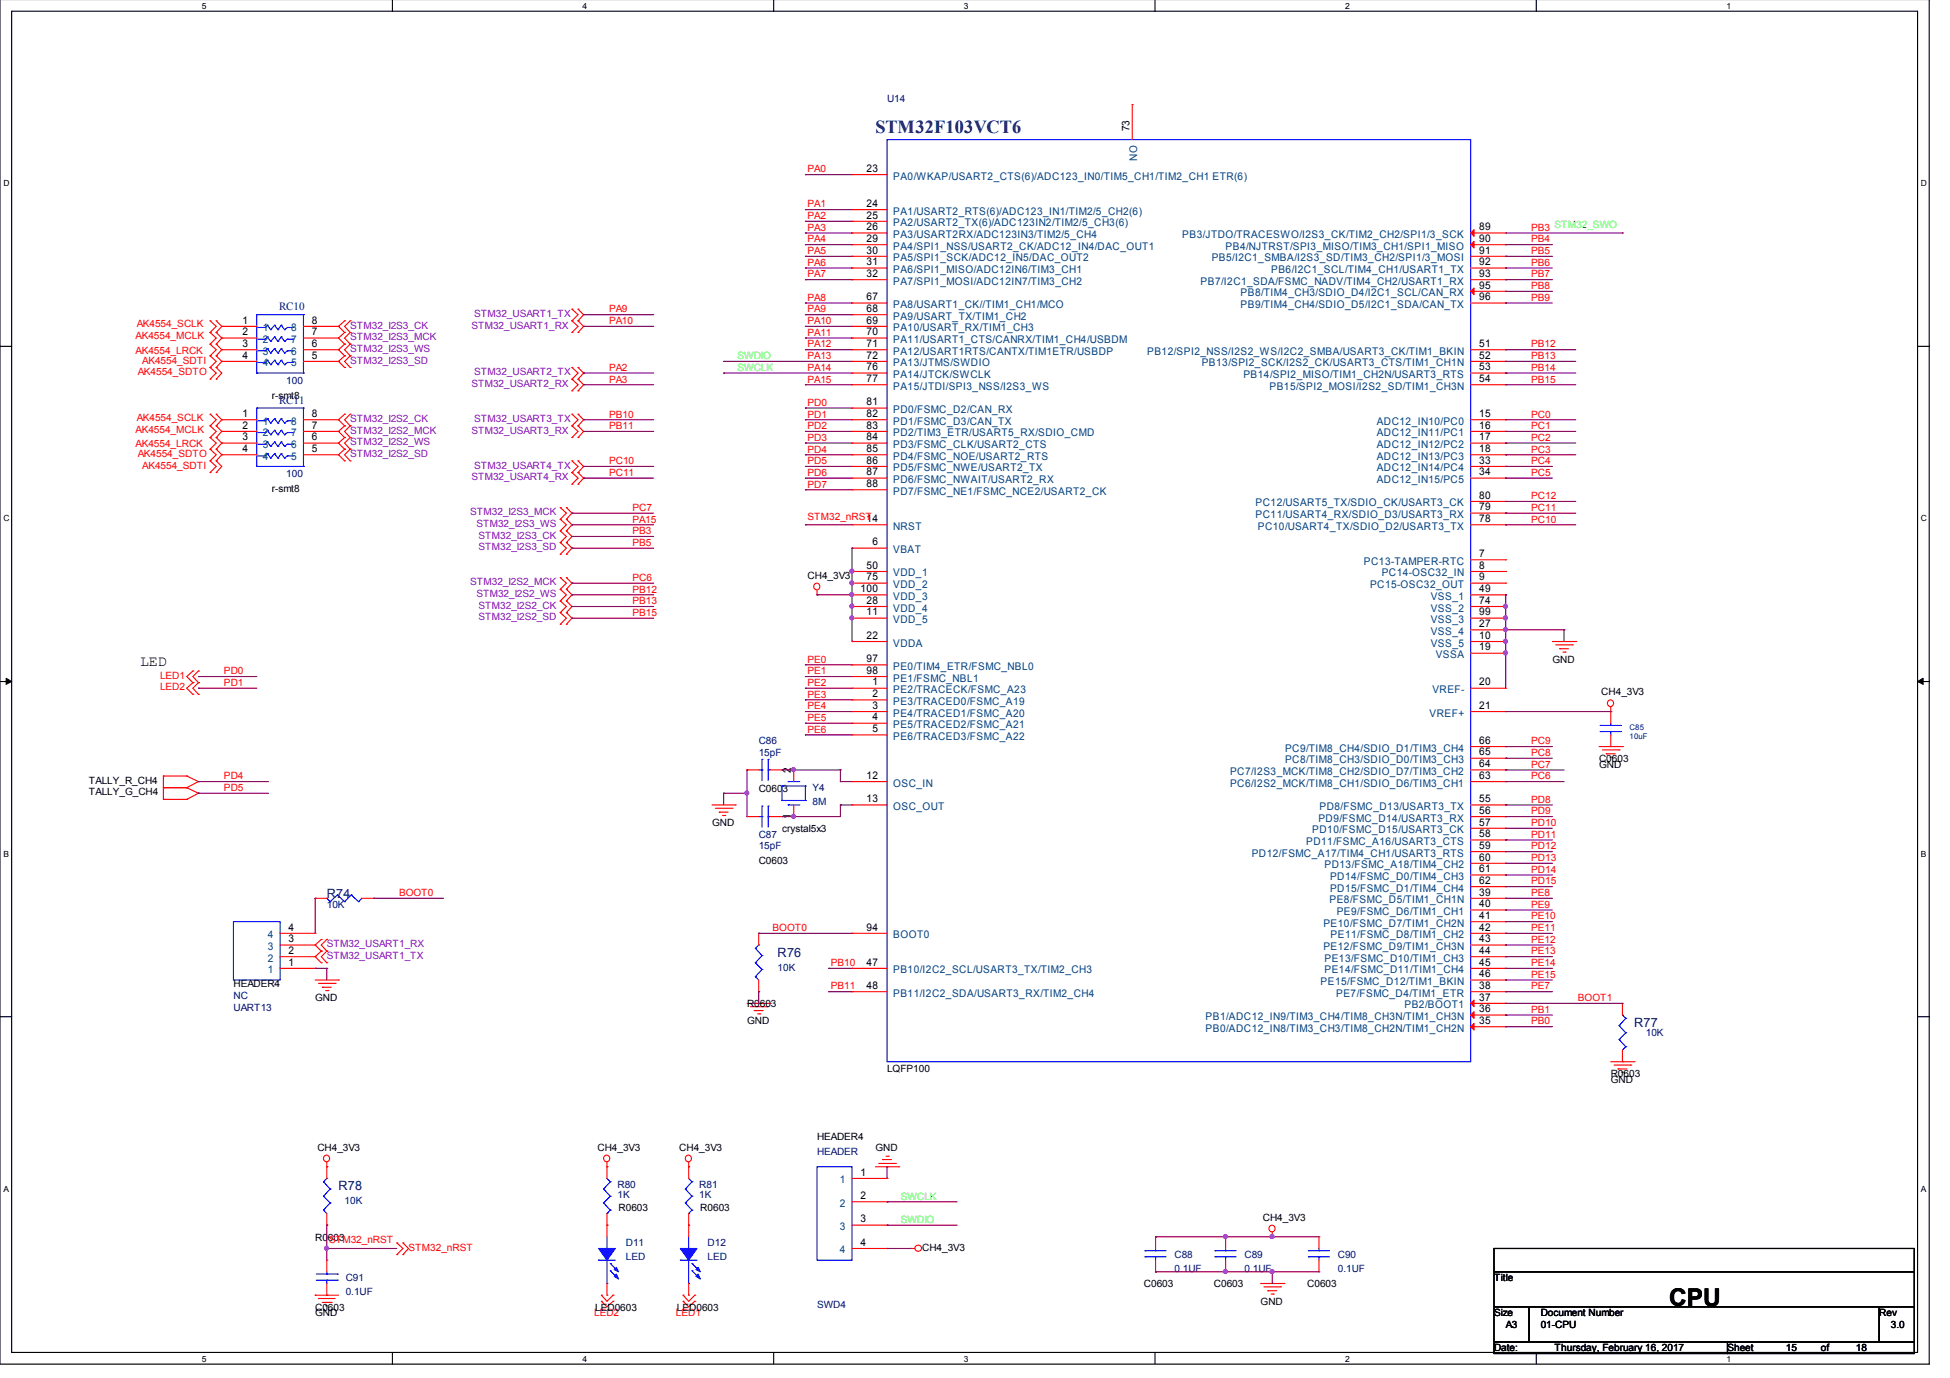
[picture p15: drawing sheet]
<svg xmlns="http://www.w3.org/2000/svg" width="297mm" height="210mm" viewBox="0 0 297 210" stroke-linecap="round" stroke-linejoin="round" font-family="sans-serif">
<defs><g id="words">
<text font-size="3.7" x="254.3" y="198.9">CPU</text>
<text font-size="2.8" fill="#000080" x="133.3" y="20.2">STM32F103VCT6</text>
<text font-size="2.3" x="21.3" y="101.4">LED</text>
<g font-size="1.9" fill="#000080">
<text x="49.8" y="136.8">R74</text>
<text x="118.4" y="145.7">R76</text>
<text x="248.9" y="156.4">R77</text>
<text x="51.6" y="181.3">R78</text>
</g>
<g font-size="1.7" fill="#000080">
<text x="42.5" y="47.3">RC10</text>
<text x="42.5" y="61.5">RC11</text>
</g>
<g font-size="1.6">
<text x="172" y="20" transform="rotate(-90 172 20)">73</text>
<text x="132" y="26.2">23</text>
<text x="132" y="31.5">24</text>
<text x="132" y="33.3">25</text>
<text x="132" y="35.1">26</text>
<text x="225.3" y="35.1">89</text>
<text x="132" y="36.8">29</text>
<text x="132" y="38.6">30</text>
<text x="132" y="40.4">31</text>
<text x="225.3" y="40.4">92</text>
<text x="225.3" y="38.6">91</text>
<text x="225.3" y="36.8">90</text>
<text x="132" y="42.2">32</text>
<text x="132" y="45.7">67</text>
<text x="132" y="47.5">68</text>
<text x="225.3" y="45.7">96</text>
<text x="225.3" y="44">95</text>
<text x="225.3" y="42.2">93</text>
<text x="36.9" y="49.3">1</text>
<text x="36.9" y="52.8">3</text>
<text x="36.9" y="51.1">2</text>
<text x="47.5" y="49.3">8</text>
<text x="47.5" y="52.8">6</text>
<text x="47.5" y="51.1">7</text>
<text x="132" y="49.3">69</text>
<text x="132" y="51.1">70</text>
<text x="132" y="52.8">71</text>
<text x="225.3" y="52.8">51</text>
<text x="36.9" y="54.6">4</text>
<text x="47.5" y="54.6">5</text>
<text x="132" y="54.6">72</text>
<text x="132" y="56.4">76</text>
<text x="132" y="58.2">77</text>
<text x="225.3" y="54.6">52</text>
<text x="225.3" y="56.4">53</text>
<text x="225.3" y="58.2">54</text>
<text x="36.9" y="63.5">1</text>
<text x="36.9" y="65.3">2</text>
<text x="47.5" y="63.5">8</text>
<text x="47.5" y="65.3">7</text>
<text x="132" y="65.3">83</text>
<text x="132" y="61.7">81</text>
<text x="132" y="63.5">82</text>
<text x="225.3" y="63.5">15</text>
<text x="225.3" y="65.3">16</text>
<text x="36.9" y="67.1">3</text>
<text x="36.9" y="68.8">4</text>
<text x="47.5" y="67.1">6</text>
<text x="47.5" y="68.8">5</text>
<text x="132" y="67.1">84</text>
<text x="132" y="68.8">85</text>
<text x="132" y="70.6">86</text>
<text x="225.3" y="67.1">17</text>
<text x="225.3" y="68.8">18</text>
<text x="225.3" y="70.6">33</text>
<text x="132" y="72.4">87</text>
<text x="132" y="74.2">88</text>
<text x="225.3" y="72.4">34</text>
<text x="225.3" y="77.7">79</text>
<text x="225.3" y="76">80</text>
<text x="132" y="79.5">14</text>
<text x="132.9" y="83.1">6</text>
<text x="225.3" y="79.5">78</text>
<text x="132" y="86.6">50</text>
<text x="132" y="88.4">75</text>
<text x="225.3" y="84.9">7</text>
<text x="225.3" y="86.6">8</text>
<text x="225.3" y="88.4">9</text>
<text x="131.1" y="90.2">100</text>
<text x="132" y="93.7">11</text>
<text x="132" y="92">28</text>
<text x="225.3" y="90.2">49</text>
<text x="225.3" y="92">74</text>
<text x="225.3" y="93.7">99</text>
<text x="225.3" y="95.5">27</text>
<text x="132" y="97.3">22</text>
<text x="132" y="100.9">97</text>
<text x="225.3" y="97.3">10</text>
<text x="225.3" y="99.1">19</text>
<text x="132" y="102.6">98</text>
<text x="132.9" y="104.4">1</text>
<text x="132.9" y="106.2">2</text>
<text x="132.9" y="108">3</text>
<text x="225.3" y="104.4">20</text>
<text x="225.3" y="108">21</text>
<text x="132.9" y="109.7">4</text>
<text x="132.9" y="111.5">5</text>
<text x="225.3" y="113.3">66</text>
<text x="120.5" y="117.8" transform="rotate(-90 120.5 117.8)">2</text>
<text x="132" y="118.6">12</text>
<text x="225.3" y="118.6">63</text>
<text x="225.3" y="116.9">64</text>
<text x="225.3" y="115.1">65</text>
<text x="120.5" y="124.7" transform="rotate(-90 120.5 124.7)">1</text>
<text x="132" y="122.2">13</text>
<text x="225.3" y="122.2">55</text>
<text x="225.3" y="124">56</text>
<text x="225.3" y="125.7">57</text>
<text x="225.3" y="127.5">58</text>
<text x="225.3" y="129.3">59</text>
<text x="225.3" y="131.1">60</text>
<text x="225.3" y="136.4">39</text>
<text x="225.3" y="132.9">61</text>
<text x="225.3" y="134.6">62</text>
<text x="43.9" y="143.5">3</text>
<text x="43.9" y="141.7">4</text>
<text x="132" y="141.7">94</text>
<text x="225.3" y="138.2">40</text>
<text x="225.3" y="140">41</text>
<text x="225.3" y="141.7">42</text>
<text x="225.3" y="143.5">43</text>
<text x="43.9" y="147.1">1</text>
<text x="43.9" y="145.3">2</text>
<text x="132" y="147.1">47</text>
<text x="225.3" y="145.3">44</text>
<text x="225.3" y="147.1">45</text>
<text x="225.3" y="148.9">46</text>
<text x="132" y="150.6">48</text>
<text x="225.3" y="152.4">37</text>
<text x="225.3" y="154.2">36</text>
<text x="225.3" y="156">35</text>
<text x="225.3" y="150.6">38</text>
<text x="131.1" y="179.1">1</text>
<text x="131.1" y="182.6">2</text>
<text x="131.1" y="186.2">3</text>
<text x="131.1" y="189.8">4</text>
</g>
<g font-size="1.6" fill="#004080">
<text x="136.1" y="27.4">PA0/WKAP/USART2_CTS(6)/ADC123_IN0/TIM5_CH1/TIM2_CH1 ETR(6)</text>
<text x="173.2" y="24.5" transform="rotate(-90 173.2 24.5)">NO</text>
<text x="136.1" y="32.7">PA1/USART2_RTS(6)/ADC123_IN1/TIM2/5_CH2(6)</text>
<text x="136.1" y="34.5">PA2/USART2_TX(6)/ADC123IN2/TIM2/5_CH3(6)</text>
<text x="136.1" y="36.3">PA3/USART2RX/ADC123IN3/TIM2/5_CH4</text>
<text x="136.1" y="38">PA4/SPI1_NSS/USART2_CK/ADC12_IN4/DAC_OUT1</text>
<text x="136.1" y="39.8">PA5/SPI1_SCK/ADC12_IN5/DAC_OUT2</text>
<text x="136.1" y="41.6">PA6/SPI1_MISO/ADC12IN6/TIM3_CH1</text>
<text x="180.1" y="36.3">PB3/JTDO/TRACESWO/I2S3_CK/TIM2_CH2/SPI1/3_SCK</text>
<text x="184.6" y="39.8">PB5/I2C1_SMBA/I2S3_SD/TIM3_CH2/SPI1/3_MOSI</text>
<text x="186.7" y="38">PB4/NJTRST/SPI3_MISO/TIM3_CH1/SPI1_MISO</text>
<text x="193.6" y="41.6">PB6/I2C1_SCL/TIM4_CH1/USART1_TX</text>
<text x="136.1" y="43.4">PA7/SPI1_MOSI/ADC12IN7/TIM3_CH2</text>
<text x="136.1" y="46.9">PA8/USART1_CK//TIM1_CH1/MCO</text>
<text x="182.9" y="43.4">PB7/I2C1_SDA/FSMC_NADV/TIM4_CH2/USART1_RX</text>
<text x="189" y="46.9">PB9/TIM4_CH4/SDIO_D5/I2C1_SDA/CAN_TX</text>
<text x="189" y="45.1">PB8/TIM4_CH3/SDIO_D4/I2C1_SCL/CAN_RX</text>
<text x="40" y="50.5">1</text>
<text x="40" y="52.3">2</text>
<text x="44.4" y="50.5">8</text>
<text x="44.4" y="52.3">7</text>
<text x="136.1" y="48.7">PA9/USART_TX/TIM1_CH2</text>
<text x="136.1" y="50.5">PA10/USART_RX/TIM1_CH3</text>
<text x="136.1" y="52.3">PA11/USART1_CTS/CANRX/TIM1_CH4/USBDM</text>
<text x="40" y="54">3</text>
<text x="40" y="55.8">4</text>
<text x="44.4" y="54">6</text>
<text x="44.4" y="55.8">5</text>
<text x="136.1" y="54">PA12/USART1RTS/CANTX/TIM1ETR/USBDP</text>
<text x="136.1" y="55.8">PA13/JTMS/SWDIO</text>
<text x="136.1" y="57.6">PA14/JTCK/SWCLK</text>
<text x="136.1" y="59.4">PA15/JTDI/SPI3_NSS/I2S3_WS</text>
<text x="174.8" y="54">PB12/SPI2_NSS/I2S2_WS/I2C2_SMBA/USART3_CK/TIM1_BKIN</text>
<text x="183" y="55.8">PB13/SPI2_SCK/I2S2_CK/USART3_CTS/TIM1_CH1N</text>
<text x="189.4" y="57.6">PB14/SPI2_MISO/TIM1_CH2N/USART3_RTS</text>
<text x="193.4" y="59.4">PB15/SPI2_MOSI/I2S2_SD/TIM1_CH3N</text>
<text x="40" y="64.7">1</text>
<text x="44.4" y="64.7">8</text>
<text x="136.1" y="62.9">PD0/FSMC_D2/CAN_RX</text>
<text x="136.1" y="64.7">PD1/FSMC_D3/CAN_TX</text>
<text x="209.7" y="64.7">ADC12_IN10/PC0</text>
<text x="40" y="68.3">3</text>
<text x="40" y="66.5">2</text>
<text x="40" y="70">4</text>
<text x="44.4" y="68.3">6</text>
<text x="44.4" y="66.5">7</text>
<text x="44.4" y="70">5</text>
<text x="136.1" y="66.5">PD2/TIM3_ETR/USART5_RX/SDIO_CMD</text>
<text x="136.1" y="68.3">PD3/FSMC_CLK/USART2_CTS</text>
<text x="136.1" y="70">PD4/FSMC_NOE/USART2_RTS</text>
<text x="136.1" y="71.8">PD5/FSMC_NWE/USART2_TX</text>
<text x="209.7" y="66.5">ADC12_IN11/PC1</text>
<text x="209.7" y="68.3">ADC12_IN12/PC2</text>
<text x="209.7" y="70">ADC12_IN13/PC3</text>
<text x="209.7" y="71.8">ADC12_IN14/PC4</text>
<text x="136.1" y="73.6">PD6/FSMC_NWAIT/USART2_RX</text>
<text x="136.1" y="75.4">PD7/FSMC_NE1/FSMC_NCE2/USART2_CK</text>
<text x="191.3" y="77.1">PC12/USART5_TX/SDIO_CK/USART3_CK</text>
<text x="209.7" y="73.6">ADC12_IN15/PC5</text>
<text x="136.1" y="80.7">NRST</text>
<text x="191.3" y="78.9">PC11/USART4_RX/SDIO_D3/USART3_RX</text>
<text x="191.6" y="80.7">PC10/USART4_TX/SDIO_D2/USART3_TX</text>
<text x="136.1" y="84.3">VBAT</text>
<text x="136.1" y="87.8">VDD_1</text>
<text x="136.1" y="89.6">VDD_2</text>
<text x="207.8" y="86">PC13-TAMPER-RTC</text>
<text x="208.7" y="89.6">PC15-OSC32_OUT</text>
<text x="210.5" y="87.8">PC14-OSC32_IN</text>
<text x="136.1" y="91.4">VDD_3</text>
<text x="136.1" y="94.9">VDD_5</text>
<text x="136.1" y="93.1">VDD_4</text>
<text x="217.9" y="91.4">VSS_1</text>
<text x="217.9" y="93.1">VSS_2</text>
<text x="217.9" y="94.9">VSS_3</text>
<text x="136.1" y="98.5">VDDA</text>
<text x="217.9" y="96.7">VSS_4</text>
<text x="217.9" y="98.5">VSS_5</text>
<text x="218.7" y="100.3">VSSA</text>
<text x="136.1" y="105.6">PE2/TRACECK/FSMC_A23</text>
<text x="136.1" y="107.4">PE3/TRACED0/FSMC_A19</text>
<text x="136.1" y="102">PE0/TIM4_ETR/FSMC_NBL0</text>
<text x="136.1" y="103.8">PE1/FSMC_NBL1</text>
<text x="218.2" y="105.6">VREF-</text>
<text x="136.1" y="109.1">PE4/TRACED1/FSMC_A20</text>
<text x="136.1" y="110.9">PE5/TRACED2/FSMC_A21</text>
<text x="136.1" y="112.7">PE6/TRACED3/FSMC_A22</text>
<text x="217.8" y="109.1">VREF+</text>
<text x="136.1" y="119.8">OSC_IN</text>
<text x="187.4" y="119.8">PC6/I2S2_MCK/TIM8_CH1/SDIO_D6/TIM3_CH1</text>
<text x="187.4" y="118">PC7/I2S3_MCK/TIM8_CH2/SDIO_D7/TIM3_CH2</text>
<text x="195.7" y="116.3">PC8/TIM8_CH3/SDIO_D0/TIM3_CH3</text>
<text x="195.7" y="114.5">PC9/TIM8_CH4/SDIO_D1/TIM3_CH4</text>
<text x="136.1" y="123.4">OSC_OUT</text>
<text x="200.8" y="125.2">PD9/FSMC_D14/USART3_RX</text>
<text x="201" y="123.4">PD8/FSMC_D13/USART3_TX</text>
<text x="190.7" y="130.5">PD12/FSMC_A17/TIM4_CH1/USART3_RTS</text>
<text x="199" y="128.7">PD11/FSMC_A16/USART3_CTS</text>
<text x="199.9" y="126.9">PD10/FSMC_D15/USART3_CK</text>
<text x="201.8" y="132.3">PD13/FSMC_A18/TIM4_CH2</text>
<text x="202.5" y="137.6">PE8/FSMC_D5/TIM1_CH1N</text>
<text x="202.6" y="134">PD14/FSMC_D0/TIM4_CH3</text>
<text x="202.6" y="135.8">PD15/FSMC_D1/TIM4_CH4</text>
<text x="40.8" y="142.9">4</text>
<text x="136.1" y="142.9">BOOT0</text>
<text x="201.6" y="141.2">PE10/FSMC_D7/TIM1_CH2N</text>
<text x="202.7" y="142.9">PE11/FSMC_D8/TIM1_CH2</text>
<text x="203.6" y="139.4">PE9/FSMC_D6/TIM1_CH1</text>
<text x="40.8" y="148.3">1</text>
<text x="40.8" y="146.5">2</text>
<text x="40.8" y="144.7">3</text>
<text x="136.1" y="148.3">PB10/I2C2_SCL/USART3_TX/TIM2_CH3</text>
<text x="201.6" y="144.7">PE12/FSMC_D9/TIM1_CH3N</text>
<text x="201.8" y="146.5">PE13/FSMC_D10/TIM1_CH3</text>
<text x="201.8" y="148.3">PE14/FSMC_D11/TIM1_CH4</text>
<text x="136.1" y="151.8">PB11/I2C2_SDA/USART3_RX/TIM2_CH4</text>
<text x="183.6" y="155.4">PB1/ADC12_IN9/TIM3_CH4/TIM8_CH3N/TIM1_CH3N</text>
<text x="201.2" y="150">PE15/FSMC_D12/TIM1_BKIN</text>
<text x="203.5" y="151.8">PE7/FSMC_D4/TIM1_ETR</text>
<text x="214" y="153.6">PB2/BOOT1</text>
<text x="183.6" y="157.2">PB0/ADC12_IN8/TIM3_CH3/TIM8_CH2N/TIM1_CH2N</text>
<text x="127.9" y="180.3">1</text>
<text x="127.9" y="183.8">2</text>
<text x="127.9" y="187.4">3</text>
<text x="127.9" y="190.9">4</text>
</g>
<g font-size="1.5" fill="#000080">
<text x="135.1" y="15.6">U14</text>
<text x="43.6" y="58.4">100</text>
<text x="43.6" y="72.7">100</text>
<text x="115.6" y="113.4">C86</text>
<text x="115.6" y="115.2">15pF</text>
<text x="123.8" y="120.5">Y4</text>
<text x="123.8" y="122.6">8M</text>
<text x="115.6" y="127.6">C87</text>
<text x="115.6" y="129.4">15pF</text>
<text x="49.8" y="138.3">10K</text>
<text x="118.4" y="147.8">10K</text>
<text x="35.6" y="153.9">UART13</text>
<text x="35.6" y="152.2">NC</text>
<text x="250.7" y="157.8">10K</text>
<text x="124.5" y="176">HEADER</text>
<text x="52.5" y="183.4">10K</text>
<text x="94.1" y="180.9">R80</text>
<text x="94.1" y="182.6">1K</text>
<text x="106.5" y="180.9">R81</text>
<text x="106.5" y="182.6">1K</text>
<text x="95.3" y="189.8">D11</text>
<text x="95.3" y="192">LED</text>
<text x="107.8" y="189.8">D12</text>
<text x="107.8" y="192">LED</text>
<text x="178.9" y="191.6">C88</text>
<text x="189.6" y="191.6">C89</text>
<text x="203.8" y="191.6">C90</text>
<text x="52.7" y="195.2">C91</text>
<text x="52.7" y="197.3">0.1UF</text>
<text x="178.9" y="193.7">0.1UF</text>
<text x="189.6" y="193.7">0.1UF</text>
<text x="203.8" y="193.7">0.1UF</text>
<text x="124.5" y="199.2">SWD4</text>
</g>
<g font-size="1.5" fill="#f00">
<text x="123" y="26.3">PA0</text>
<text x="123" y="31.6">PA1</text>
<text x="123" y="35.2">PA3</text>
<text x="123" y="33.4">PA2</text>
<text x="233.3" y="35.2">PB3</text>
<text x="123" y="40.5">PA6</text>
<text x="123" y="36.9">PA4</text>
<text x="123" y="38.7">PA5</text>
<text x="233.3" y="36.9">PB4</text>
<text x="233.3" y="38.7">PB5</text>
<text x="233.3" y="40.5">PB6</text>
<text x="92.8" y="47.6">PA9</text>
<text x="123" y="42.3">PA7</text>
<text x="123" y="47.6">PA9</text>
<text x="123" y="45.8">PA8</text>
<text x="233.3" y="45.8">PB9</text>
<text x="233.3" y="44">PB8</text>
<text x="233.3" y="42.3">PB7</text>
<text x="20.7" y="51.7">AK4554_MCLK</text>
<text x="20.7" y="53.9">AK4554_LRCK</text>
<text x="20.8" y="49.9">AK4554_SCLK</text>
<text x="92.8" y="49.4">PA10</text>
<text x="123" y="52.9">PA12</text>
<text x="123" y="49.4">PA10</text>
<text x="123" y="51.2">PA11</text>
<text x="233.3" y="52.9">PB12</text>
<text x="21" y="57.2">AK4554_SDTO</text>
<text x="21.7" y="55.4">AK4554_SDTI</text>
<text x="92.8" y="56.5">PA2</text>
<text x="92.8" y="58.3">PA3</text>
<text x="123" y="56.5">PA14</text>
<text x="123" y="54.7">PA13</text>
<text x="123" y="58.3">PA15</text>
<text x="233.3" y="56.5">PB14</text>
<text x="233.3" y="54.7">PB13</text>
<text x="233.3" y="58.3">PB15</text>
<text x="20.7" y="65.9">AK4554_MCLK</text>
<text x="20.8" y="64.1">AK4554_SCLK</text>
<text x="92.8" y="65.4">PB11</text>
<text x="92.8" y="63.6">PB10</text>
<text x="123" y="61.8">PD0</text>
<text x="123" y="65.4">PD2</text>
<text x="123" y="63.6">PD1</text>
<text x="233.3" y="63.6">PC0</text>
<text x="233.3" y="65.4">PC1</text>
<text x="20.7" y="68.1">AK4554_LRCK</text>
<text x="21" y="69.6">AK4554_SDTO</text>
<text x="21.7" y="71.4">AK4554_SDTI</text>
<text x="92.8" y="70.7">PC10</text>
<text x="123" y="70.7">PD5</text>
<text x="123" y="68.9">PD4</text>
<text x="123" y="67.2">PD3</text>
<text x="233.3" y="67.2">PC2</text>
<text x="233.3" y="70.7">PC4</text>
<text x="233.3" y="68.9">PC3</text>
<text x="92.8" y="72.5">PC11</text>
<text x="96.4" y="77.8">PC7</text>
<text x="123" y="72.5">PD6</text>
<text x="123" y="74.3">PD7</text>
<text x="233.3" y="77.8">PC11</text>
<text x="233.3" y="72.5">PC5</text>
<text x="233.3" y="76">PC12</text>
<text x="96.4" y="79.6">PA15</text>
<text x="96.4" y="81.4">PB3</text>
<text x="96.4" y="83.2">PB5</text>
<text x="123" y="79.2">STM32_nRST</text>
<text x="233.3" y="79.6">PC10</text>
<text x="96.4" y="88.5">PC6</text>
<text x="96.4" y="93.8">PB15</text>
<text x="96.4" y="90.3">PB12</text>
<text x="96.4" y="92">PB13</text>
<text x="123" y="100.9">PE0</text>
<text x="24.4" y="103.4">LED1</text>
<text x="24.4" y="105.2">LED2</text>
<text x="34.1" y="102.7">PD0</text>
<text x="34.1" y="104.5">PD1</text>
<text x="123" y="106.3">PE3</text>
<text x="123" y="104.5">PE2</text>
<text x="123" y="102.7">PE1</text>
<text x="123" y="111.6">PE6</text>
<text x="123" y="109.8">PE5</text>
<text x="123" y="108">PE4</text>
<text x="233.3" y="113.4">PC9</text>
<text x="34.1" y="118.7">PD4</text>
<text x="233.3" y="115.2">PC8</text>
<text x="233.3" y="118.7">PC6</text>
<text x="233.3" y="116.9">PC7</text>
<text x="34.1" y="120.5">PD5</text>
<text x="233.3" y="125.8">PD10</text>
<text x="233.3" y="122.3">PD8</text>
<text x="233.3" y="124.1">PD9</text>
<text x="233.3" y="131.2">PD13</text>
<text x="233.3" y="129.4">PD12</text>
<text x="233.3" y="127.6">PD11</text>
<text x="60.8" y="136.5">BOOT0</text>
<text x="233.3" y="132.9">PD14</text>
<text x="233.3" y="134.7">PD15</text>
<text x="233.3" y="136.5">PE8</text>
<text x="117.7" y="141.8">BOOT0</text>
<text x="233.3" y="143.6">PE12</text>
<text x="233.3" y="141.8">PE11</text>
<text x="233.3" y="140.1">PE10</text>
<text x="233.3" y="138.3">PE9</text>
<text x="126.6" y="147.2">PB10</text>
<text x="233.3" y="147.2">PE14</text>
<text x="233.3" y="148.9">PE15</text>
<text x="233.3" y="145.4">PE13</text>
<text x="126.6" y="150.7">PB11</text>
<text x="233.3" y="150.7">PE7</text>
<text x="233.3" y="154.3">PB1</text>
<text x="240.4" y="152.5">BOOT1</text>
<text x="233.3" y="156.1">PB0</text>
<text x="50.1" y="189.4">STM32_nRST</text>
<text x="62.2" y="190.5">STM32_nRST</text>
<text x="90.5" y="200.5">LED2</text>
<text x="103" y="200.5">LED1</text>
</g>
<g font-size="1.5" fill="#0f0">
<text x="236.8" y="34.7">STM32_SWO</text>
<text x="112.4" y="56.5">SWCLK</text>
<text x="112.4" y="54.7">SWDIO</text>
<text x="137.2" y="182.7">SWCLK</text>
<text x="137.2" y="186.3">SWDIO</text>
</g>
<g font-size="1.5" fill="#8000ff">
<text x="53.3" y="53.6">STM32_I2S3_WS</text>
<text x="53.3" y="50.1">STM32_I2S3_CK</text>
<text x="53.3" y="51.8">STM32_I2S3_MCK</text>
<text x="71.8" y="50.1">STM32_USART1_RX</text>
<text x="72.2" y="48.3">STM32_USART1_TX</text>
<text x="53.3" y="55.4">STM32_I2S3_SD</text>
<text x="71.8" y="58.9">STM32_USART2_RX</text>
<text x="72.2" y="57.2">STM32_USART2_TX</text>
<text x="53.3" y="64.3">STM32_I2S2_CK</text>
<text x="72.2" y="64.3">STM32_USART3_TX</text>
<text x="53.3" y="69.6">STM32_I2S2_SD</text>
<text x="53.3" y="67.8">STM32_I2S2_WS</text>
<text x="53.3" y="66.1">STM32_I2S2_MCK</text>
<text x="71.8" y="66.1">STM32_USART3_RX</text>
<text x="72.2" y="71.4">STM32_USART4_TX</text>
<text x="71.8" y="73.2">STM32_USART4_RX</text>
<text x="71.6" y="78.5">STM32_I2S3_MCK</text>
<text x="72.6" y="80.3">STM32_I2S3_WS</text>
<text x="72.9" y="82.1">STM32_I2S3_CK</text>
<text x="72.9" y="83.8">STM32_I2S3_SD</text>
<text x="71.6" y="89.2">STM32_I2S2_MCK</text>
<text x="72.6" y="90.9">STM32_I2S2_WS</text>
<text x="72.9" y="92.7">STM32_I2S2_CK</text>
<text x="72.9" y="94.5">STM32_I2S2_SD</text>
<text x="49.8" y="146.1">STM32_USART1_TX</text>
<text x="49.8" y="144.3">STM32_USART1_RX</text>
</g>
<g font-size="1.5">
<text x="41.4" y="60.7">r-smt8</text>
<text x="41.4" y="74.9">r-smt8</text>
<text x="123" y="88.2">CH4_3V3</text>
<text x="236.5" y="100.9">GND</text>
<text x="243.9" y="105.9">CH4_3V3</text>
<text x="13.5" y="119.4">TALLY_R_CH4</text>
<text x="243.6" y="116.9">GND</text>
<text x="243.6" y="116.1">C0603</text>
<text x="13.5" y="121.2">TALLY_G_CH4</text>
<text x="108.5" y="125.8">GND</text>
<text x="115.6" y="120.7">C0603</text>
<text x="115.6" y="131.7">C0603</text>
<text x="119.1" y="126.8">crystal5x3</text>
<text x="35.6" y="150.4">HEADER4</text>
<text x="48" y="152.5">GND</text>
<text x="113.8" y="153.4">R0603</text>
<text x="113.8" y="156.1">GND</text>
<text x="135.1" y="163.3">LQFP100</text>
<text x="245.4" y="164.9">GND</text>
<text x="245.4" y="164.1">R0603</text>
<text x="124.5" y="173.7">HEADER4</text>
<text x="48.3" y="175.3">CH4_3V3</text>
<text x="91" y="175.3">CH4_3V3</text>
<text x="103.5" y="175.3">CH4_3V3</text>
<text x="133.3" y="175.3">GND</text>
<text x="94.2" y="184.5">R0603</text>
<text x="106.7" y="184.5">R0603</text>
<text x="192.4" y="185.9">CH4_3V3</text>
<text x="48" y="189">R0603</text>
<text x="140.5" y="190.5">CH4_3V3</text>
<text x="174.2" y="196.1">C0603</text>
<text x="184.9" y="196.1">C0603</text>
<text x="199.1" y="196.1">C0603</text>
<text x="227.6" y="195.2">Title</text>
<text x="48" y="200.5">GND</text>
<text x="48" y="199.7">C0603</text>
<text x="90.7" y="199.7">LED0603</text>
<text x="103.1" y="199.7">LED0603</text>
<text x="192" y="198.7">GND</text>
<text x="227.6" y="200.5">Size</text>
<text x="229.4" y="202.3">A3</text>
<text x="234.7" y="200.5">Document Number</text>
<text x="234.7" y="202.3">01-CPU</text>
<text x="286.3" y="200.5">Rev</text>
<text x="288" y="202.3">3.0</text>
<text x="227.6" y="205.8">Date:</text>
<text x="236.8" y="205.8">Thursday, February 16, 2017</text>
<text x="263.1" y="205.8">Sheet</text>
<text x="272" y="205.8">15</text>
<text x="277.4" y="205.8">of</text>
<text x="282.7" y="205.8">18</text>
</g>
<g font-size="1.3">
<text x="30.7" y="1.4">5</text>
<text x="88.7" y="1.4">4</text>
<text x="146.8" y="1.4">3</text>
<text x="204.9" y="1.4">2</text>
<text x="263" y="1.4">1</text>
<text x=".5" y="28.4">D</text>
<text x="292.6" y="28.4">D</text>
<text x=".5" y="79.4">C</text>
<text x="292.6" y="79.4">C</text>
<text x=".5" y="130.5">B</text>
<text x="292.6" y="130.5">B</text>
<text x=".5" y="181.5">A</text>
<text x="292.6" y="181.5">A</text>
<text x="30.7" y="207.4">5</text>
<text x="88.7" y="207.4">4</text>
<text x="146.8" y="207.4">3</text>
<text x="204.9" y="207.4">2</text>
<text x="263" y="207.4">1</text>
</g>
<g font-size="1.2" fill="#000080">
<text x="248.2" y="111.3">C85</text>
<text x="248.2" y="112.5">10uF</text>
</g>
</g></defs>
<path d="M0 -.1v207.9h293.9v-207.9M1.8 1.7h290.3v204.3h-290.3z" fill="none" stroke="#000" stroke-width=".17"/>
<g fill="#fff">
<path d="M30.7 .2h.6v1.3h-.6z"/>
<path d="M30.7 206.3h.6v1.3h-.6z"/>
</g>
<path d="M59.8 -.1v1.8M59.8 206v1.8" fill="none" stroke="#000" stroke-width=".17"/>
<g fill="#fff">
<path d="M88.7 .2h.6v1.3h-.6z"/>
<path d="M88.7 206.3h.6v1.3h-.6z"/>
</g>
<path d="M117.9 -.1v1.8M117.9 206v1.8" fill="none" stroke="#000" stroke-width=".17"/>
<g fill="#fff">
<path d="M146.8 .2h.6v1.3h-.6z"/>
<path d="M146.8 206.3h.6v1.3h-.6z"/>
</g>
<path d="M175.9 -.1v1.8M175.9 206v1.8" fill="none" stroke="#000" stroke-width=".17"/>
<g fill="#fff">
<path d="M204.9 .2h.6v1.3h-.6z"/>
<path d="M204.9 206.3h.6v1.3h-.6z"/>
</g>
<path d="M234 -.1v1.8M234 206v1.8" fill="none" stroke="#000" stroke-width=".17"/>
<g fill="#fff">
<path d="M263 .2h.6v1.3h-.6z"/>
<path d="M263 206.3h.6v1.3h-.6z"/>
<path d="M.5 27.2h.9v1.3h-.9z"/>
<path d="M292.6 27.2h.9v1.3h-.9z"/>
<path d="M.5 78.2h.9v1.4h-.9z"/>
<path d="M292.6 78.2h.9v1.4h-.9z"/>
</g>
<path d="M0 52.8h1.8M292.1 52.8h1.8" fill="none" stroke="#000" stroke-width=".17"/>
<g fill="#fff">
<path d="M.5 129.3h.8v1.4h-.8z"/>
<path d="M292.6 129.3h.8v1.4h-.8z"/>
</g>
<path d="M0 103.8h1.8M292.1 103.8h1.8" fill="none" stroke="#000" stroke-width=".17"/>
<path d="M.9 103.3l.9 .5-.9 .4zM292.1 103.8l.8-.5v.9z" fill="#000" stroke="#000" stroke-width=".15"/>
<g fill="#fff">
<path d="M.5 180.4h.7v1.3h-.7z"/>
<path d="M292.6 180.4h.7v1.3h-.7z"/>
</g>
<path d="M0 154.9h1.8M292.1 154.9h1.8M227.6 190.2h64v3.5h-64zM227.6 193.7h64v5.4h-64zM227.6 199.1h5.3v5.3h-5.3zM232.9 199.1h53.4v5.3h-53.4zM286.3 199.1h5.3v5.3h-5.3zM227.6 204.4h35.5v1.8h-35.5zM263.1 204.4h28.5v1.8h-28.5z" fill="none" stroke="#000" stroke-width=".17"/>
<g fill="none" stroke="#f00" stroke-width=".17">
<path d="M172.5 15.9h.1M172.5 15.9v5.4M129.8 26.6h.1M129.8 31.9h.1M129.8 33.7h.1M129.8 35.5h.1M129.8 37.3h.1M129.8 39h.1M129.8 26.6h5.3M129.8 31.9h5.3M129.8 39h5.3M129.8 37.3h5.3"/>
<path d="M129.8 35.5h5.3M129.8 33.7h5.3M224 39h5.4M224 37.3h5.4M224 35.5h5.4M229.4 39h.1M229.4 37.3h.1M229.4 35.5h.1M32 50.6h.1M32 52.4h.1M32 56h.1M32 54.2h.1"/>
<path d="M32 48.9h.1M32 57.8h.1M32 50.6l.9 .9-.9 .9M32 54.2l.9 .8-.9 1M32 48.9l.9 .8-.9 .9M32 56l.9 .8-.9 1M32 52.4l.9 .9-.9 .9M32.9 52.4h.1M32.9 50.6h.1M32.9 54.2h.1M32.9 56h.1M32.9 48.9h.1"/>
<path d="M32.9 57.8h.1M32.9 50.6l.9 .9M32.9 54.2l.9 .8M32.9 48.9l.9 .8M32.9 56l.9 .8-.9 1M32.9 52.4l.9 .9M33.8 49.7h.1M33.8 53.3h.1M33.8 51.5h.1M33.8 55h.1M33.8 51.5l-.9 .9M33.8 55l-.9 1"/>
<path d="M33.8 49.7l-.9 .9M33.8 53.3l-.9 .9M33.8 49.7h5.3M33.8 53.3h5.3M33.8 51.5h5.3M33.8 55h5.3M46.2 49.7h5.4M46.2 53.3h5.4M46.2 51.5h5.4M46.2 55h5.4M51.6 49.7h.1M51.6 53.3h.1"/>
<path d="M51.6 51.5h.1M51.6 55h.1M51.6 53.3l.9 .9M51.6 49.7l.9 .9M51.6 55l.9 1M51.6 51.5l.9 .9M52.5 52.4h.1M52.5 54.2h.1M52.5 48.9h.1M52.5 50.6h.1M52.5 56h.1M52.5 52.4l-.9 .9"/>
<path d="M52.5 48.9l-.9 .8M52.5 54.2l-.9 .8M52.5 50.6l-.9 .9M53.3 54.2h.1M53.3 52.4h.1M53.3 50.6h.1M53.3 48.9h.1M53.3 56h.1M53.3 52.4l-.8 .9 .8 .9M53.3 48.9l-.8 .8 .8 .9M53.3 54.2l-.8 .8 .8 1M53.3 50.6l-.8 .9 .8 .9"/>
<path d="M87.1 57.8h.1M87.1 59.5h.1M87.1 56h.1M87.1 50.6h.1M87.1 48.9h.1M87.1 47.1h.1M87.1 57.8l1 .8-1 .9M87.1 56l1 .8-1 1M87.1 48.9l1 .8-1 .9M87.1 47.1l1 .8-1 1M88.1 59.5h.1M88.1 57.8h.1"/>
<path d="M88.1 56h.1M88.1 48.9h.1M88.1 50.6h.1M88.1 47.1h.1M88.1 57.8l.8 .8-.8 .9M88.1 56l.8 .8-.8 1M88.1 48.9l.8 .8-.8 .9M88.1 47.1l.8 .8-.8 1M129.8 40.8h.1M129.8 42.6h.1M129.8 46.2h.1M129.8 47.9h.1"/>
<path d="M129.8 49.7h.1M129.8 51.5h.1M129.8 53.3h.1M129.8 55h.1M129.8 56.8h.1M129.8 58.6h.1M129.8 49.7h5.3M129.8 53.3h5.3M129.8 51.5h5.3M129.8 55h5.3M129.8 46.2h5.3M129.8 42.6h5.3"/>
<path d="M129.8 40.8h5.3M129.8 47.9h5.3M129.8 56.8h5.3M129.8 58.6h5.3M224 53.3h5.4M224 55h5.4M224 46.2h5.4M224 44.4h5.4M224 42.6h5.4M224 40.8h5.4M224 56.8h5.4M224 58.6h5.4"/>
<path d="M229.4 46.2h.1M229.4 44.4h.1M229.4 42.6h.1M229.4 40.8h.1M229.4 53.3h.1M229.4 55h.1M229.4 56.8h.1M229.4 58.6h.1M32 64.9h.1M32 66.6h.1M32 72h.1M32 70.2h.1"/>
<path d="M32 63.1h.1M32 68.4h.1M32 68.4l.9 .9-.9 .9M32 70.2l.9 .8-.9 1M32 64.9l.9 .8-.9 .9M32 63.1l.9 .8-.9 1M32 66.6l.9 .9-.9 .9M32.9 66.6h.1M32.9 64.9h.1M32.9 70.2h.1M32.9 72h.1M32.9 63.1h.1"/>
<path d="M32.9 68.4h.1M32.9 64.9l.9 .8M32.9 70.2l.9 .8-.9 1M32.9 63.1l.9 .8M32.9 68.4l.9 .9M32.9 66.6l.9 .9M33.8 63.9h.1M33.8 67.5h.1M33.8 65.7h.1M33.8 69.3h.1M33.8 65.7l-.9 .9M33.8 63.9l-.9 1"/>
<path d="M33.8 69.3l-.9 .9M33.8 67.5l-.9 .9M33.8 63.9h5.3M33.8 67.5h5.3M33.8 65.7h5.3M33.8 69.3h5.3M46.2 63.9h5.4M46.2 67.5h5.4M46.2 65.7h5.4M46.2 69.3h5.4M51.6 63.9h.1M51.6 67.5h.1"/>
<path d="M51.6 65.7h.1M51.6 69.3h.1M51.6 63.9l.9 1M51.6 69.3l.9 .9M51.6 67.5l.9 .9M51.6 65.7l.9 .9M52.5 63.1h.1M52.5 64.9h.1M52.5 70.2h.1M52.5 68.4h.1M52.5 66.6h.1M52.5 63.1l-.9 .8"/>
<path d="M52.5 68.4l-.9 .9M52.5 66.6l-.9 .9M52.5 64.9l-.9 .8M53.3 64.9h.1M53.3 63.1h.1M53.3 68.4h.1M53.3 70.2h.1M53.3 66.6h.1M53.3 63.1l-.8 .8 .8 1M53.3 68.4l-.8 .9 .8 .9M53.3 66.6l-.8 .9 .8 .9M53.3 64.9l-.8 .8 .8 .9"/>
<path d="M85.3 79.1h.1M85.3 77.3h.1M85.3 79.1l1 .8-1 1M85.3 77.3l1 .9-1 .9M86.3 79.1h.1M86.3 77.3h.1M86.3 79.1l.8 .8-.8 1M86.3 77.3l.8 .9-.8 .9M87.1 63.1h.1M87.1 64.9h.1M87.1 66.6h.1M87.1 70.2h.1"/>
<path d="M87.1 72h.1M87.1 73.8h.1M87.1 63.1l1 .8-1 1M87.1 64.9l1 .8-1 .9M87.1 70.2l1 .8-1 1M87.1 72l1 .8-1 1M88.1 64.9h.1M88.1 63.1h.1M88.1 66.6h.1M88.1 72h.1M88.1 70.2h.1M88.1 73.8h.1"/>
<path d="M88.1 63.1l.8 .8-.8 1M88.1 64.9l.8 .8-.8 .9M88.1 70.2l.8 .8-.8 1M88.1 72l.8 .8-.8 1M129.8 65.7h.1M129.8 79.9h.1M129.8 67.5h.1M129.8 69.3h.1M129.8 71h.1M129.8 72.8h.1M129.8 74.6h.1M129.8 62.2h.1"/>
<path d="M129.8 63.9h.1M129.8 63.9h5.3M129.8 67.5h5.3M129.8 65.7h5.3M129.8 69.3h5.3M129.8 79.9h5.3M129.8 71h5.3M129.8 72.8h5.3M129.8 74.6h5.3M129.8 62.2h5.3M224 63.9h5.4M224 67.5h5.4"/>
<path d="M224 65.7h5.4M224 69.3h5.4M224 79.9h5.4M224 71h5.4M224 72.8h5.4M224 78.2h5.4M224 76.4h5.4M229.4 63.9h.1M229.4 65.7h.1M229.4 67.5h.1M229.4 69.3h.1M229.4 71h.1"/>
<path d="M229.4 72.8h.1M229.4 79.9h.1M229.4 78.2h.1M229.4 76.4h.1M85.3 80.9h.1M85.3 82.6h.1M85.3 84.4h.1M85.3 91.5h.1M85.3 93.3h.1M85.3 89.8h.1M85.3 95.1h.1M85.3 88h.1"/>
<path d="M85.3 80.9l1 .8-1 .9M85.3 82.6l1 .9-1 .9M85.3 91.5l1 .9-1 .9M85.3 89.8l1 .8-1 .9M85.3 93.3l1 .9-1 .9M85.3 88l1 .8-1 1M86.3 80.9h.1M86.3 82.6h.1M86.3 84.4h.1M86.3 93.3h.1M86.3 91.5h.1M86.3 89.8h.1"/>
<path d="M86.3 95.1h.1M86.3 88h.1M86.3 80.9l.8 .8-.8 .9M86.3 82.6l.8 .9-.8 .9M86.3 91.5l.8 .9-.8 .9M86.3 89.8l.8 .8-.8 .9M86.3 93.3l.8 .9-.8 .9M86.3 88l.8 .8-.8 1M124.5 90.6h.1M124.5 89.9v.7M129.8 83.5h.1M129.8 87.1h.1"/>
<path d="M129.8 90.6h.1M129.8 88.8h.1M129.8 97.7h.1M129.8 94.2h.1M129.8 92.4h.1M129.8 97.7h5.3M129.8 83.5h5.3M129.8 87.1h5.3M129.8 90.6h5.3M129.8 88.8h5.3M129.8 92.4h5.3M129.8 94.2h5.3"/>
<path d="M224 97.7h5.4M224 87.1h5.4M224 90.6h5.4M224 88.8h5.4M224 85.3h5.4M224 92.4h5.4M224 94.2h5.4M224 95.9h5.4M224 99.5h5.4M229.4 85.3h.1M229.4 87.1h.1M229.4 88.8h.1"/>
<path d="M229.4 90.6h.1M229.4 92.4h.1M229.4 94.2h.1M229.4 95.9h.1M229.4 97.7h.1M229.4 99.5h.1M236.5 97.7h3.5M237 98.2h2.5M237.6 98.8h.1M237.6 98.8h1.3M238.1 99.3h.3M238.4 99.3h.1"/>
<path d="M239.5 98.2h.1M240 97.7h.1M24.9 120h.1M24.9 118.2h.1M24.9 118.2h3.5M24.9 120h3.5M24.9 118.2v3.6M28.4 118.2h.1M28.4 120h.1M28.4 118.2l1.8 .9M28.4 120l1.8 .8M29.4 104h.1"/>
<path d="M29.4 102.2h.1M29.4 105.8h.1M29.4 102.2l-1 .9 1 .9M29.4 104l-1 .8 1 1M30.2 119.1h.1M30.2 104h.1M30.2 102.2h.1M30.2 105.8h.1M30.2 119.1l-1.8 .9M30.2 102.2l-.8 .9 .8 .9M30.2 104l-.8 .8 .8 1M113.8 117.3h.1"/>
<path d="M113.8 117.3h1.8M117.3 117.3h1.8M119.1 117.3h.1M120.9 117.3h.1M120.9 117.3v1.8M129.8 119.1h.1M129.8 104.8h.1M129.8 106.6h.1M129.8 108.4h.1M129.8 110.2h.1M129.8 111.9h.1M129.8 101.3h.1"/>
<path d="M129.8 103.1h.1M129.8 119.1h5.3M129.8 104.8h5.3M129.8 106.6h5.3M129.8 108.4h5.3M129.8 110.2h5.3M129.8 111.9h5.3M129.8 101.3h5.3M129.8 103.1h5.3M224 113.7h5.4M224 117.3h5.4M224 119.1h5.4"/>
<path d="M224 115.5h5.4M224 104.8h5.4M224 108.4h5.4M229.4 119.1h.1M229.4 117.3h.1M229.4 115.5h.1M229.4 113.7h.1M229.4 104.8h.1M229.4 108.4h.1M243.6 113.7h3.5M244.1 114.2h2.5M244.7 114.8h.1"/>
<path d="M244.7 114.8h1.3M245.2 115.3h.3M245.4 108.4h.1M245.4 113.7h.1M245.4 107.7v2.5M245.4 111.9v1.8M245.5 115.3h.1M246.6 114.2h.1M247.1 113.7h.1M24.9 121.8h.1M24.9 121.8h3.5M28.4 121.8h.1"/>
<path d="M30.2 120.8h.1M30.2 120.8l-1.8 1M48 136.8h.1M48 136.8h1.8M55.1 136.8h1.8M56.9 136.8h.1M108.5 122.6h3.5M109 123.1h2.5M109.6 123.7h.1M109.6 123.7h1.3M110.1 124.2h.3M110.4 124.2h.1"/>
<path d="M111.5 123.1h.1M112 122.6h.1M113.8 124.4h.1M113.8 124.4h1.8M117.3 124.4h1.8M119.1 124.4h.1M120.9 124.4h.1M120.9 122.6v1.8M129.8 122.6h.1M129.8 122.6h5.3M224 122.6h5.4M224 136.8h5.4"/>
<path d="M224 138.6h5.4M224 124.4h5.4M224 126.2h5.4M224 127.9h5.4M224 129.7h5.4M224 131.5h5.4M224 133.3h5.4M224 135.1h5.4M229.4 136.8h.1M229.4 138.6h.1M229.4 122.6h.1M229.4 124.4h.1"/>
<path d="M229.4 126.2h.1M229.4 127.9h.1M229.4 129.7h.1M229.4 131.5h.1M229.4 133.3h.1M229.4 135.1h.1M42.7 142.2h5.3M42.7 147.5h5.3M42.7 143.9h5.3M42.7 145.7h5.3M48 147.5h.1M48 145.7h.1"/>
<path d="M48 143.9h.1M48 142.2h.1M48 149.3h3.6M48 145.7l.9 1M48 143.9l.9 1M48.5 149.8h2.6M48.9 146.7h.1M48.9 144.9h.1M48.9 143.1h.1M48.9 144.9l-.9 .8M48.9 143.1l-.9 .8M49.1 150.4h.1"/>
<path d="M49.1 150.4h1.4M49.6 150.9h.4M49.8 144.9h.1M49.8 146.7h.1M49.8 143.1h.1M49.8 144.9l-.9 .8 .9 1M49.8 143.1l-.9 .8 .9 1M50 150.9h.1M51.1 149.8h.1M51.6 149.3h.1M113.8 152.8h3.5M114.3 153.3h2.5"/>
<path d="M114.9 153.9h.1M114.9 153.9h1.3M115.4 154.4h.3M115.6 151.1h.1M115.6 142.2h.1M115.6 142.2v1.7M115.6 149.3v1.8M115.7 154.4h.1M116.8 153.3h.1M117.3 152.8h.1M129.8 142.2h.1M129.8 147.5h.1"/>
<path d="M129.8 151.1h.1M129.8 142.2h5.3M129.8 147.5h5.3M129.8 151.1h5.3M224 152.8h5.4M224 149.3h5.4M224 154.6h5.4M224 156.4h5.4M224 142.2h5.4M224 147.5h5.4M224 151.1h5.4M224 140.4h5.4"/>
<path d="M224 143.9h5.4M224 145.7h5.4M229.4 152.8h.1M229.4 154.6h.1M229.4 156.4h.1M229.4 151.1h.1M229.4 140.4h.1M229.4 142.2h.1M229.4 143.9h.1M229.4 145.7h.1M229.4 147.5h.1M229.4 149.3h.1"/>
<path d="M247.1 152.8h.1M247.1 152.8v1.8M247.1 159.9v1.8M49.8 177.7h.1M49.8 177.1v2.4M92.5 177.7h.1M92.5 177.1v2.4M104.9 177.7h.1M104.9 177.1v2.4M129.8 179.5h5.3M133.3 177.7h3.6M133.9 177.2h2.5"/>
<path d="M134.5 176.6h.1M134.5 176.6h1.3M135 176.1h.3M135.1 179.5h.1M135.3 176.1h.1M136.4 177.2h.1M136.9 177.7h.1M245.4 161.7h3.5M245.9 162.2h2.5M246.5 162.8h.1M246.5 162.8h1.3M247 163.3h.3"/>
<path d="M247.1 161.7h.1M247.3 163.3h.1M248.4 162.2h.1M248.9 161.7h.1M48 197.3h.1M48 197.3h3.6M48.5 197.8h.1M48.5 197.8h2.6M49.1 198.4h1.4M49.6 198.9h.1M49.6 198.9h.4M49.8 192h.1"/>
<path d="M49.8 197.3h.1M49.8 186.6h.1M49.8 184.8v1.8M49.8 192v1.7M49.8 195.5v1.8M50.5 198.4h.1M60.5 191.1h.1M60.5 189.3h.1M60.5 189.3l.9 .9-.9 .9M61.4 191.1h.1M61.4 189.3h.1M61.4 189.3l.8 .9-.8 .9"/>
<path d="M91.6 198.2h.1M91.6 197.3h.1M91.6 198.2l.9 .9 .9-.9M91.6 197.3l.9 .9 .9-.9M92.5 186.6h.1M92.5 197.3h.1M92.5 184.8v3.6M92.5 195.5v1.8M93.4 198.2h.1M93.4 197.3h.1M104.1 198.2h.1M104.1 197.3h.1"/>
<path d="M104.1 198.2l.8 .9 .9-.9M104.1 197.3l.8 .9 .9-.9M104.9 186.6h.1M104.9 197.3h.1M104.9 184.8v3.6M104.9 195.5v1.8M105.8 198.2h.1M105.8 197.3h.1M129.8 190.2h5.3M129.8 183.1h5.3M129.8 186.6h5.3M135.1 183.1h.1"/>
<path d="M135.1 186.6h.1M135.1 190.2h.1M138.7 190.2h.1M138.7 190.2h.7M176 188.4h.1M176 193.7h.1M176 188.4v1.8M176 192v1.7M186.7 188.4h.1M186.7 193.7h.1M186.7 188.4v1.8M186.7 192v1.7"/>
<path d="M192 195.5h3.6M192.5 196h2.6M193.1 196.6h.1M193.1 196.6h1.4M193.6 197.1h.4M193.8 188.4h.1M193.8 187.7v.7M194 197.1h.1M195.1 196h.1M195.6 195.5h.1M200.9 188.4h.1M200.9 193.7h.1"/>
<path d="M200.9 188.4v1.8M200.9 192v1.7"/>
<circle cx="124.4" cy="89.3" r=".49"/>
<circle cx="245.3" cy="107.1" r=".49"/>
<circle cx="49.7" cy="176.5" r=".49"/>
<circle cx="92.4" cy="176.5" r=".49"/>
<circle cx="104.8" cy="176.5" r=".49"/>
<circle cx="139.9" cy="190.1" r=".49"/>
<circle cx="193.7" cy="187.1" r=".49"/>
</g>
<g fill="none" stroke="#00f" stroke-width=".17">
<path d="M135.1 21.3h88.9v140.4h-88.9zM39.1 56.8h.1M39.1 47.9h.1M39.1 47.9v8.9M39.1 56.8h7.1M39.1 47.9h7.1M39.3 55.2h1.1M39.3 53.4h1.1M39.3 51.7h1.1M39.3 49.9h1.1M40.4 55.2h.1M40.4 53.4h.1"/>
<path d="M40.4 51.7h.1M40.4 49.9h.1M40.7 54.9h.1M40.7 53.1h.1M40.7 51.3h.1M40.7 49.5h.1M40.7 54.9l-.3 .3M40.7 54.9l.5 .7M40.7 53.1l-.3 .3M40.7 53.1l.5 .7M40.7 51.3l-.3 .4M40.7 51.3l.5 .7"/>
<path d="M40.7 49.5l-.3 .4M40.7 49.5l.5 .7M41.2 55.6h.1M41.2 53.8h.1M41.2 52h.1M41.2 50.2h.1M41.8 54.9h.1M41.8 53.1h.1M41.8 51.3h.1M41.8 49.5h.1M41.8 54.9l-.6 .7M41.8 54.9l.5 .7"/>
<path d="M41.8 53.1l-.6 .7M41.8 53.1l.5 .7M41.8 51.3l-.6 .7M41.8 51.3l.5 .7M41.8 49.5l-.6 .7M41.8 49.5l.5 .7M42.3 55.6h.1M42.3 53.8h.1M42.3 52h.1M42.3 50.2h.1M42.8 54.9h.1M42.8 53.1h.1"/>
<path d="M42.8 51.3h.1M42.8 49.5h.1M42.8 54.9l-.5 .7M42.8 54.9l.5 .7M42.8 53.1l-.5 .7M42.8 53.1l.5 .7M42.8 51.3l-.5 .7M42.8 51.3l.5 .7M42.8 49.5l-.5 .7M42.8 49.5l.5 .7M43.3 55.6h.1M43.3 53.8h.1"/>
<path d="M43.3 52h.1M43.3 50.2h.1M43.8 55.2h.1M43.8 53.4h.1M43.8 51.7h.1M43.8 49.9h.1M43.8 55.2l-.5 .4M43.8 55.2h.8M43.8 53.4l-.5 .4M43.8 53.4h.8M43.8 51.7l-.5 .3M43.8 51.7h.8"/>
<path d="M43.8 49.9l-.5 .3M43.8 49.9h.8M44.6 55.2h.1M44.6 53.4h.1M44.6 51.7h.1M44.6 49.9h.1M46.2 56.8h.1M46.2 47.9h.1M46.2 47.9v8.9M39.1 71h.1M39.1 62.2h.1M39.1 62.2v8.8"/>
<path d="M39.1 71h7.1M39.1 62.2h7.1M39.3 69.4h1.1M39.3 67.7h1.1M39.3 65.9h1.1M39.3 64.1h1.1M40.4 69.4h.1M40.4 67.7h.1M40.4 65.9h.1M40.4 64.1h.1M40.7 69.1h.1M40.7 67.3h.1"/>
<path d="M40.7 65.5h.1M40.7 63.8h.1M40.7 69.1l-.3 .3M40.7 69.1l.5 .7M40.7 67.3l-.3 .4M40.7 67.3l.5 .7M40.7 65.5l-.3 .4M40.7 65.5l.5 .7M40.7 63.8l-.3 .3M40.7 63.8l.5 .6M41.2 69.8h.1M41.2 68h.1"/>
<path d="M41.2 66.2h.1M41.2 64.4h.1M41.8 69.1h.1M41.8 67.3h.1M41.8 65.5h.1M41.8 63.8h.1M41.8 69.1l-.6 .7M41.8 69.1l.5 .7M41.8 67.3l-.6 .7M41.8 67.3l.5 .7M41.8 65.5l-.6 .7M41.8 65.5l.5 .7"/>
<path d="M41.8 63.8l-.6 .6M41.8 63.8l.5 .6M42.3 69.8h.1M42.3 68h.1M42.3 66.2h.1M42.3 64.4h.1M42.8 69.1h.1M42.8 67.3h.1M42.8 65.5h.1M42.8 63.8h.1M42.8 69.1l-.5 .7M42.8 69.1l.5 .7"/>
<path d="M42.8 67.3l-.5 .7M42.8 67.3l.5 .7M42.8 65.5l-.5 .7M42.8 65.5l.5 .7M42.8 63.8l-.5 .6M42.8 63.8l.5 .6M43.3 69.8h.1M43.3 68h.1M43.3 66.2h.1M43.3 64.4h.1M43.8 69.4h.1M43.8 67.7h.1"/>
<path d="M43.8 65.9h.1M43.8 64.1h.1M43.8 69.4l-.5 .4M43.8 69.4h.8M43.8 67.7l-.5 .3M43.8 67.7h.8M43.8 65.9l-.5 .3M43.8 65.9h.8M43.8 64.1l-.5 .3M43.8 64.1h.8M44.6 69.4h.1M44.6 67.7h.1"/>
<path d="M44.6 65.9h.1M44.6 64.1h.1M46.2 71h.1M46.2 62.2h.1M46.2 62.2v8.8M115.6 117.3h.5M116.1 115.7h.1M116.1 117.3h.1M116.1 115.7v3.2M117 117.3h.1M117 115.7h.1M117 117.3h.3"/>
<path d="M117 115.7v3.2M119.1 119.7h.1M119.1 119.7v2.2M119.1 119.7h3.6M120.1 119.1h.1M120.1 119.1h1.7M122.7 119.7h.1M122.7 119.7v2.2M243.8 111.4h.1M243.8 110.5h.1M243.8 111.4h3.2M243.8 110.5h3.2"/>
<path d="M245.4 110.5h.1M245.4 111.4h.1M245.4 110.2v.3M245.4 111.4v.5M49.8 136.8h.1M49.8 136.8l.5 .5M50.3 137.3h.1M51.4 136.3h.1M51.4 136.3l1.1 1M51.4 136.3l-1.1 1M52.5 137.3h.1M53.5 136.3h.1"/>
<path d="M53.5 136.3l1.1 1M53.5 136.3l-1 1M54.6 137.3h.1M55.1 136.8l-.5 .5M115.6 124.4h.5M116.1 122.8h.1M116.1 124.4h.1M116.1 122.8v3.2M117 124.4h.1M117 122.8h.1M117 122.8v3.2M117 124.4h.3"/>
<path d="M119.1 121.9h.1M119.1 121.9h3.6M120.1 122.6h.1M120.1 122.6h1.7M122.7 121.9h.1M35.6 140.4h7.1v8.9h-7.1zM115.1 148.8h.1M115.1 146.7h.1M115.1 144.5h.1M115.1 148.8l.5 .5M115.1 146.7l1 1M115.1 144.5l1 1.1"/>
<path d="M115.6 143.9h.1M115.6 143.9l-.5 .6M116.1 147.7h.1M116.1 145.6h.1M116.1 147.7l-1 1.1M116.1 145.6l-1 1.1M246.6 158.3h.1M246.6 156.2h.1M246.6 158.3l1 1.1M246.6 156.2l1 1.1M247.1 154.6h.1M247.1 154.6l.5 .5"/>
<path d="M247.6 159.4h.1M247.6 157.3h.1M247.6 155.1h.1M247.6 159.4l-.5 .5M247.6 157.3l-1 1M247.6 155.1l-1 1.1M49.8 179.5h.1M49.8 179.5l-.5 .5M92.5 179.5l.5 .5M104.9 179.5l.5 .5M124.5 177.7h5.3v14.3h-5.3zM48.2 195h3.2"/>
<path d="M48.2 194.1h3.2M49.3 184.3h.1M49.3 182.2h.1M49.3 180h.1M49.3 184.3l.5 .5M49.3 182.2l1 1M49.3 180l1 1.1M49.8 194.1h.1M49.8 195h.1M49.8 193.7v.4M49.8 195v.5M50.3 183.2h.1"/>
<path d="M50.3 181.1h.1M50.3 183.2l-1 1.1M50.3 181.1l-1 1.1M51.4 195h.1M51.4 194.1h.1M91.2 192h.1M91.2 192h2.5M91.9 181.1h.1M91.9 183.2h.1M91.9 181.1l1.1 1.1M91.9 183.2l1.1 1.1M92.5 190.2h.1"/>
<path d="M92.5 195.5h.1M92.5 184.8h.1M92.5 188.4v1.8M92.5 192v3.5M93 192.5h.1M93 193.6h.1M93 180h.1M93 182.2h.1M93 184.3h.1M93 192.5l1.1 1.1M93 193.6l1.1 1.1M93 180l-1.1 1.1"/>
<path d="M93 182.2l-1.1 1M93 184.3l-.5 .5M103.6 192h.1M103.6 192h2.6M104.4 181.1h.1M104.4 183.2h.1M104.4 181.1l1 1.1M104.4 183.2l1 1.1M104.9 184.8h.1M104.9 190.2h.1M104.9 195.5h.1M104.9 188.4v1.8"/>
<path d="M104.9 192v3.5M105.4 180h.1M105.4 182.2h.1M105.4 184.3h.1M105.4 192.5h.1M105.4 193.6h.1M105.4 180l-1 1.1M105.4 182.2l-1 1M105.4 184.3l-.5 .5M105.4 192.5l1.1 1.1M105.4 193.6l1.1 1.1M174.4 191.4h.1"/>
<path d="M174.4 190.5h.1M174.4 191.4h3.2M174.4 190.5h3.2M176 190.5h.1M176 191.4h.1M176 190.2v.3M176 191.4v.6M185.1 191.4h.1M185.1 190.5h.1M185.1 191.4h3.2M185.1 190.5h3.2M186.7 190.5h.1"/>
<path d="M186.7 191.4h.1M186.7 190.2v.3M186.7 191.4v.6M199.3 191.4h.1M199.3 190.5h.1M199.3 191.4h3.2M199.3 190.5h3.2M200.9 190.5h.1M200.9 191.4h.1M200.9 190.2v.3M200.9 191.4v.6"/>
</g>
<g fill="#00f" stroke="#00f" stroke-width=".17">
<path d="M91.2 190.2h2.5l-1.2 1.8z" fill-rule="evenodd"/>
<path d="M93.9 194.1l.3 .7-.6-.4z" fill-rule="evenodd"/>
<path d="M93.9 193.1l.3 .6-.6-.3z" fill-rule="evenodd"/>
<path d="M103.6 190.2h2.6l-1.3 1.8z" fill-rule="evenodd"/>
<path d="M106.3 194.1l.4 .7-.7-.4z" fill-rule="evenodd"/>
<path d="M106.3 193.1l.4 .6-.7-.3z" fill-rule="evenodd"/>
</g>
<g fill="#f00" stroke="#f00" stroke-width=".17">
<path d="M224 44.4l.5-.5v1z"/>
<path d="M224 37.3l.5-.5v1z"/>
<path d="M224 35.5l.5-.5v1z"/>
<path d="M224 152.8l.5-.5v1z"/>
<path d="M224.5 154.1v1l-.5-.5z"/>
<path d="M224 156.4l.5-.5v1z"/>
</g>
<g fill="none" stroke="#800040" stroke-width=".17">
<path d="M122.7 31.9h.1M122.7 35.5h.1M122.7 33.7h.1M122.7 26.6h.1M122.7 37.3h.1M122.7 39h.1M122.7 31.9h7.1M122.7 35.5h7.1M122.7 37.3h7.1M122.7 33.7h7.1M122.7 39h7.1M122.7 26.6h7.1"/>
<path d="M229.4 37.3h.1M229.4 39h.1M229.4 35.5h17.7M229.4 37.3h7.1M229.4 39h7.1M247.1 35.5h.1M88.9 56.8h.1M88.9 58.6h.1M88.9 49.7h.1M88.9 47.9h.1M88.9 56.8h10.7M88.9 49.7h10.7"/>
<path d="M88.9 47.9h10.7M88.9 58.6h10.7M110.2 56.8h.1M110.2 55h.1M110.2 56.8h19.6M110.2 55h19.6M122.7 40.8h.1M122.7 53.3h.1M122.7 42.6h.1M122.7 49.7h.1M122.7 51.5h.1M122.7 47.9h.1"/>
<path d="M122.7 58.6h.1M122.7 46.2h.1M122.7 40.8h7.1M122.7 53.3h7.1M122.7 42.6h7.1M122.7 49.7h7.1M122.7 51.5h7.1M122.7 46.2h7.1M122.7 47.9h7.1M122.7 58.6h7.1M229.4 56.8h.1M229.4 46.2h.1"/>
<path d="M229.4 53.3h.1M229.4 55h.1M229.4 44.4h.1M229.4 42.6h.1M229.4 40.8h.1M229.4 58.6h.1M229.4 40.8h7.1M229.4 53.3h10.6M229.4 42.6h7.1M229.4 56.8h10.6M229.4 46.2h7.1M229.4 55h10.6"/>
<path d="M229.4 44.4h7.1M229.4 58.6h10.6M87.1 78.2h.1M87.1 79.9h.1M87.1 79.9h12.5M87.1 78.2h12.5M88.9 65.7h.1M88.9 63.9h.1M88.9 72.8h.1M88.9 71h.1M88.9 72.8h10.7M88.9 71h10.7"/>
<path d="M88.9 63.9h10.7M88.9 65.7h10.7M122.7 79.9h.1M122.7 62.2h.1M122.7 71h.1M122.7 72.8h.1M122.7 69.3h.1M122.7 65.7h.1M122.7 74.6h.1M122.7 67.5h.1M122.7 63.9h.1M122.7 79.9h7.1"/>
<path d="M122.7 72.8h7.1M122.7 67.5h7.1M122.7 62.2h7.1M122.7 71h7.1M122.7 63.9h7.1M122.7 69.3h7.1M122.7 65.7h7.1M122.7 74.6h7.1M229.4 78.2h.1M229.4 79.9h.1M229.4 72.8h.1M229.4 67.5h.1"/>
<path d="M229.4 71h.1M229.4 63.9h.1M229.4 69.3h.1M229.4 65.7h.1M229.4 76.4h.1M229.4 79.9h10.6M229.4 78.2h10.6M229.4 72.8h7.1M229.4 67.5h10.6M229.4 71h7.1M229.4 63.9h10.6M229.4 69.3h10.6"/>
<path d="M229.4 65.7h10.6M229.4 76.4h10.6M87.1 94.2h.1M87.1 90.6h.1M87.1 92.4h.1M87.1 88.8h.1M87.1 81.7h.1M87.1 83.5h.1M87.1 90.6h12.5M87.1 94.2h12.5M87.1 92.4h12.5M87.1 88.8h12.5"/>
<path d="M87.1 81.7h12.5M87.1 83.5h12.5M124.5 90.6h.1M124.5 90.6h5.3M129.8 83.5h.1M129.8 87.1h.1M129.8 90.6h.1M129.8 94.2h.1M129.8 88.8h.1M129.8 92.4h.1M129.8 83.5v14.2M229.4 97.7h.1"/>
<path d="M229.4 95.9h.1M229.4 94.2h.1M229.4 92.4h.1M229.4 90.6h.1M229.4 99.5h.1M229.4 90.6v14.2M229.4 95.9h8.9M238.3 95.9h.1M238.3 95.9v1.8M30.2 103.1h.1M30.2 104.8h.1M30.2 119.1h.1"/>
<path d="M30.2 104.8h8.9M30.2 119.1h10.7M30.2 103.1h8.9M113.8 117.3h.1M113.8 117.3v7.1M119.1 117.3h.1M119.1 117.3h8.9M120.9 117.3h.1M122.7 111.9h.1M122.7 101.3h.1M122.7 106.6h.1M122.7 104.8h.1"/>
<path d="M122.7 110.2h.1M122.7 103.1h.1M122.7 108.4h.1M122.7 111.9h7.1M122.7 101.3h7.1M122.7 106.6h7.1M122.7 104.8h7.1M122.7 108.4h7.1M122.7 110.2h7.1M122.7 103.1h7.1M128 117.3h.1M128 119.1h.1"/>
<path d="M128 119.1h1.8M128 117.3v1.8M229.4 115.5h.1M229.4 108.4h.1M229.4 113.7h.1M229.4 119.1h.1M229.4 117.3h.1M229.4 115.5h7.1M229.4 117.3h8.9M229.4 108.4h16M229.4 113.7h7.1M229.4 119.1h8.9"/>
<path d="M30.2 120.8h.1M30.2 120.8h10.7M48 136.8h.1M48 136.8v5.4M56.9 136.8h.1M56.9 136.8h10.7M110.2 120.8h.1M110.2 120.8v1.8M110.2 120.8h3.6M113.8 120.8h.1M119.1 124.4h.1M120.9 124.4h.1"/>
<path d="M128 122.6h.1M128 122.6h1.8M128 122.6v1.8h-8.9M229.4 133.3h.1M229.4 135.1h.1M229.4 126.2h.1M229.4 122.6h.1M229.4 138.6h.1M229.4 136.8h.1M229.4 131.5h.1M229.4 129.7h.1M229.4 124.4h.1"/>
<path d="M229.4 127.9h.1M229.4 133.3h7.1M229.4 135.1h7.1M229.4 122.6h7.1M229.4 126.2h7.1M229.4 138.6h7.1M229.4 136.8h7.1M229.4 131.5h7.1M229.4 129.7h7.1M229.4 124.4h7.1M229.4 127.9h7.1M48 147.5h.1"/>
<path d="M48 147.5h1.8M49.8 147.5h.1M49.8 147.5v1.8M115.6 151.1h.1M115.6 142.2h.1M115.6 142.2h14.2M115.6 151.1v1.7M126.2 151.1h.1M126.2 147.5h.1M126.2 147.5h3.6M126.2 151.1h3.6M229.4 143.9h.1"/>
<path d="M229.4 142.2h.1M229.4 147.5h.1M229.4 140.4h.1M229.4 152.8h.1M229.4 156.4h.1M229.4 149.3h.1M229.4 145.7h.1M229.4 151.1h.1M229.4 154.6h.1M229.4 143.9h7.1M229.4 142.2h7.1M229.4 147.5h7.1"/>
<path d="M229.4 140.4h7.1M229.4 151.1h7.1M229.4 152.8h17.7M229.4 156.4h7.1M229.4 149.3h7.1M229.4 145.7h7.1M229.4 154.6h7.1M135.1 177.7h.1M135.1 177.7v1.8M49.8 186.6h.1M49.8 190.2h.1M49.8 190.2h10.7"/>
<path d="M49.8 186.6v5.4M135.1 186.6h.1M135.1 183.1h.1M135.1 190.2h.1M135.1 186.6h10.7M135.1 183.1h10.7M135.1 190.2h3.6M176 193.7h.1M176 188.4h.1M176 188.4h24.9M176 193.7h24.9M186.7 188.4h.1"/>
<path d="M186.7 193.7h.1M193.8 188.4h.1M193.8 193.7h.1M193.8 193.7v1.8"/>
</g>
<g fill="#f0f" stroke="#f0f" stroke-width=".17">
<circle cx="229.3" cy="99.5" r=".3"/>
<circle cx="229.3" cy="97.7" r=".3"/>
<circle cx="186.6" cy="193.7" r=".3"/>
<circle cx="120.9" cy="124.3" r=".3"/>
<circle cx="129.8" cy="88.8" r=".3"/>
<circle cx="129.8" cy="87" r=".3"/>
<circle cx="229.3" cy="95.9" r=".3"/>
<circle cx="229.3" cy="94.1" r=".3"/>
<circle cx="229.3" cy="92.3" r=".3"/>
<circle cx="193.8" cy="193.7" r=".3"/>
<circle cx="129.8" cy="90.6" r=".3"/>
<circle cx="186.6" cy="188.4" r=".3"/>
<circle cx="113.8" cy="120.8" r=".3"/>
<circle cx="129.8" cy="94.1" r=".3"/>
<circle cx="129.8" cy="92.3" r=".3"/>
<circle cx="120.9" cy="117.2" r=".3"/>
<circle cx="193.8" cy="188.4" r=".3"/>
<circle cx="49.7" cy="190.1" r=".3"/>
</g>
<use href="#words"/>
</svg>
